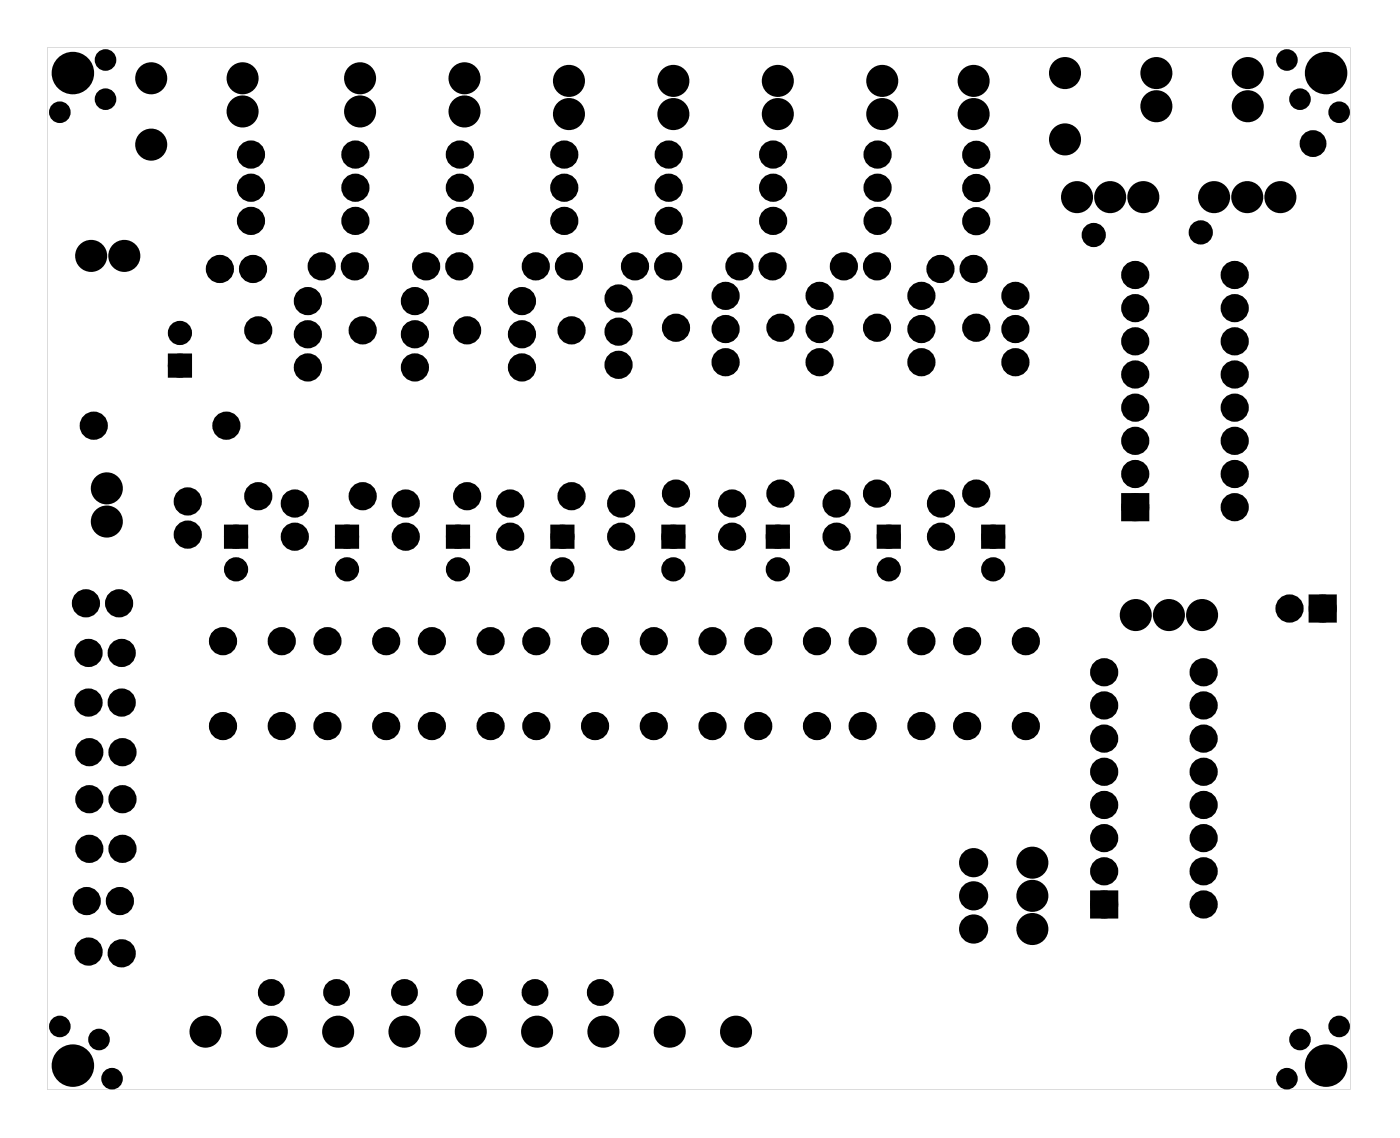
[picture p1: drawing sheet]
<svg xmlns="http://www.w3.org/2000/svg" width="107mm" height="87mm" viewBox="0 0 107 87" stroke-linecap="round" stroke-linejoin="round" font-family="sans-serif">
<g fill="#000">
<path d="M13.2 27.4h1.2v1.2h-1.2zM86.3 38.1h1.4v1.4h-1.4zM17.5 40.5h1.2v1.2h-1.2zM26 40.5h1.2v1.2h-1.2zM34.5 40.5h1.2v1.2h-1.2zM42.5 40.5h1.2v1.2h-1.2zM51 40.5h1.2v1.2h-1.2zM59 40.5h1.2v1.2h-1.2zM67.5 40.5h1.2v1.2h-1.2zM75.5 40.5h1.2v1.2h-1.2zM100.6 45.9h1.4v1.4h-1.4zM83.9 68.6h1.4v1.4h-1.4z"/>
<path d="M3.6 3.6v79.8h99.8v-79.8zM3.6 3.6h99.8v79.8h-99.8z"/>
</g>
<g fill="#000">
<circle cx="4.6" cy="8.6" r=".6"/>
<circle cx="5.6" cy="5.6" r="1.25"/>
<circle cx="7" cy="19.6" r=".8"/>
<circle cx="8.1" cy="4.6" r=".6"/>
<circle cx="8.1" cy="7.6" r=".6"/>
<circle cx="9.5" cy="19.6" r=".8"/>
<circle cx="11.6" cy="11.1" r=".8"/>
<circle cx="11.6" cy="6" r=".8"/>
<circle cx="18.6" cy="8.5" r=".8"/>
<circle cx="18.6" cy="6" r=".8"/>
<circle cx="19.2" cy="11.8" r=".7"/>
<circle cx="19.2" cy="14.4" r=".7"/>
<circle cx="19.2" cy="16.9" r=".7"/>
<circle cx="27.2" cy="11.8" r=".7"/>
<circle cx="27.2" cy="14.4" r=".7"/>
<circle cx="27.2" cy="16.9" r=".7"/>
<circle cx="27.6" cy="8.5" r=".8"/>
<circle cx="27.6" cy="6" r=".8"/>
<circle cx="35.2" cy="11.8" r=".7"/>
<circle cx="35.2" cy="14.4" r=".7"/>
<circle cx="35.2" cy="16.9" r=".7"/>
<circle cx="35.6" cy="8.5" r=".8"/>
<circle cx="35.6" cy="6" r=".8"/>
<circle cx="43.2" cy="11.8" r=".7"/>
<circle cx="43.2" cy="14.4" r=".7"/>
<circle cx="43.2" cy="16.9" r=".7"/>
<circle cx="43.6" cy="8.7" r=".8"/>
<circle cx="43.6" cy="6.2" r=".8"/>
<circle cx="51.2" cy="11.8" r=".7"/>
<circle cx="51.2" cy="14.4" r=".7"/>
<circle cx="51.2" cy="16.9" r=".7"/>
<circle cx="51.6" cy="8.7" r=".8"/>
<circle cx="51.6" cy="6.2" r=".8"/>
<circle cx="59.2" cy="11.8" r=".7"/>
<circle cx="59.2" cy="14.4" r=".7"/>
<circle cx="59.2" cy="16.9" r=".7"/>
<circle cx="59.6" cy="8.7" r=".8"/>
<circle cx="59.6" cy="6.2" r=".8"/>
<circle cx="67.2" cy="11.8" r=".7"/>
<circle cx="67.2" cy="14.4" r=".7"/>
<circle cx="67.2" cy="16.9" r=".7"/>
<circle cx="67.6" cy="8.7" r=".8"/>
<circle cx="67.6" cy="6.2" r=".8"/>
<circle cx="74.6" cy="8.7" r=".8"/>
<circle cx="74.6" cy="6.2" r=".8"/>
<circle cx="74.8" cy="16.9" r=".7"/>
<circle cx="74.8" cy="14.4" r=".7"/>
<circle cx="74.8" cy="11.9" r=".7"/>
<circle cx="81.6" cy="5.6" r=".8"/>
<circle cx="81.6" cy="10.7" r=".8"/>
<circle cx="82.5" cy="15.1" r=".8"/>
<circle cx="83.8" cy="18" r=".6"/>
<circle cx="85" cy="15.1" r=".8"/>
<circle cx="87.6" cy="15.1" r=".8"/>
<circle cx="88.6" cy="8.1" r=".8"/>
<circle cx="88.6" cy="5.6" r=".8"/>
<circle cx="92" cy="17.8" r=".6"/>
<circle cx="93" cy="15.1" r=".8"/>
<circle cx="95.5" cy="15.1" r=".8"/>
<circle cx="95.6" cy="8.1" r=".8"/>
<circle cx="95.6" cy="5.6" r=".8"/>
<circle cx="98.1" cy="15.1" r=".8"/>
<circle cx="98.6" cy="4.6" r=".6"/>
<circle cx="99.6" cy="7.6" r=".6"/>
<circle cx="100.6" cy="11" r=".65"/>
<circle cx="101.6" cy="5.6" r="1.25"/>
<circle cx="102.6" cy="8.6" r=".6"/>
<circle cx="7.2" cy="32.6" r=".7"/>
<circle cx="8.2" cy="37.4" r=".8"/>
<circle cx="8.2" cy="39.9" r=".8"/>
<circle cx="13.8" cy="25.5" r=".6"/>
<circle cx="13.8" cy="28" r=".6"/>
<circle cx="14.4" cy="38.4" r=".7"/>
<circle cx="16.8" cy="20.6" r=".7"/>
<circle cx="17.3" cy="32.6" r=".7"/>
<circle cx="19.4" cy="20.6" r=".7"/>
<circle cx="19.8" cy="38" r=".7"/>
<circle cx="19.8" cy="25.3" r=".7"/>
<circle cx="22.6" cy="38.6" r=".7"/>
<circle cx="23.6" cy="23.1" r=".7"/>
<circle cx="23.6" cy="25.6" r=".7"/>
<circle cx="23.6" cy="28.1" r=".7"/>
<circle cx="24.6" cy="20.4" r=".7"/>
<circle cx="27.2" cy="20.4" r=".7"/>
<circle cx="27.8" cy="38" r=".7"/>
<circle cx="27.8" cy="25.3" r=".7"/>
<circle cx="31.1" cy="38.6" r=".7"/>
<circle cx="31.8" cy="23.1" r=".7"/>
<circle cx="31.8" cy="25.6" r=".7"/>
<circle cx="31.8" cy="28.1" r=".7"/>
<circle cx="32.6" cy="20.4" r=".7"/>
<circle cx="35.2" cy="20.4" r=".7"/>
<circle cx="35.8" cy="38" r=".7"/>
<circle cx="35.8" cy="25.3" r=".7"/>
<circle cx="39.1" cy="38.6" r=".7"/>
<circle cx="40" cy="23.1" r=".7"/>
<circle cx="40" cy="25.6" r=".7"/>
<circle cx="40" cy="28.1" r=".7"/>
<circle cx="41" cy="20.4" r=".7"/>
<circle cx="43.6" cy="20.4" r=".7"/>
<circle cx="43.8" cy="38" r=".7"/>
<circle cx="43.8" cy="25.3" r=".7"/>
<circle cx="47.4" cy="25.4" r=".7"/>
<circle cx="47.4" cy="22.9" r=".7"/>
<circle cx="47.4" cy="27.9" r=".7"/>
<circle cx="47.6" cy="38.6" r=".7"/>
<circle cx="48.6" cy="20.4" r=".7"/>
<circle cx="51.2" cy="20.4" r=".7"/>
<circle cx="51.8" cy="25.1" r=".7"/>
<circle cx="51.8" cy="37.8" r=".7"/>
<circle cx="55.6" cy="27.7" r=".7"/>
<circle cx="55.6" cy="22.7" r=".7"/>
<circle cx="55.6" cy="25.2" r=".7"/>
<circle cx="56.1" cy="38.6" r=".7"/>
<circle cx="56.6" cy="20.4" r=".7"/>
<circle cx="59.2" cy="20.4" r=".7"/>
<circle cx="59.8" cy="25.1" r=".7"/>
<circle cx="59.8" cy="37.8" r=".7"/>
<circle cx="62.8" cy="27.7" r=".7"/>
<circle cx="62.8" cy="22.7" r=".7"/>
<circle cx="62.8" cy="25.2" r=".7"/>
<circle cx="64.1" cy="38.6" r=".7"/>
<circle cx="64.6" cy="20.4" r=".7"/>
<circle cx="67.2" cy="20.4" r=".7"/>
<circle cx="67.2" cy="25.1" r=".7"/>
<circle cx="67.2" cy="37.8" r=".7"/>
<circle cx="70.6" cy="27.7" r=".7"/>
<circle cx="70.6" cy="22.7" r=".7"/>
<circle cx="70.6" cy="25.2" r=".7"/>
<circle cx="72" cy="20.6" r=".7"/>
<circle cx="72.1" cy="38.6" r=".7"/>
<circle cx="74.6" cy="20.6" r=".7"/>
<circle cx="74.8" cy="25.1" r=".7"/>
<circle cx="74.8" cy="37.8" r=".7"/>
<circle cx="77.8" cy="27.7" r=".7"/>
<circle cx="77.8" cy="22.7" r=".7"/>
<circle cx="77.8" cy="25.2" r=".7"/>
<circle cx="87" cy="31.2" r=".7"/>
<circle cx="87" cy="28.7" r=".7"/>
<circle cx="87" cy="36.3" r=".7"/>
<circle cx="87" cy="21.1" r=".7"/>
<circle cx="87" cy="23.6" r=".7"/>
<circle cx="87" cy="33.8" r=".7"/>
<circle cx="87" cy="26.1" r=".7"/>
<circle cx="87" cy="38.8" r=".7"/>
<circle cx="94.6" cy="31.2" r=".7"/>
<circle cx="94.6" cy="28.7" r=".7"/>
<circle cx="94.6" cy="36.3" r=".7"/>
<circle cx="94.6" cy="21.1" r=".7"/>
<circle cx="94.6" cy="23.6" r=".7"/>
<circle cx="94.6" cy="33.8" r=".7"/>
<circle cx="94.6" cy="26.1" r=".7"/>
<circle cx="94.6" cy="38.8" r=".7"/>
<circle cx="6.6" cy="46.2" r=".7"/>
<circle cx="6.8" cy="53.8" r=".7"/>
<circle cx="6.8" cy="50" r=".7"/>
<circle cx="6.8" cy="57.6" r=".7"/>
<circle cx="9.1" cy="46.2" r=".7"/>
<circle cx="9.3" cy="53.8" r=".7"/>
<circle cx="9.3" cy="50" r=".7"/>
<circle cx="9.4" cy="57.6" r=".7"/>
<circle cx="14.4" cy="40.9" r=".7"/>
<circle cx="17.1" cy="49.1" r=".7"/>
<circle cx="17.1" cy="55.6" r=".7"/>
<circle cx="18.1" cy="43.6" r=".6"/>
<circle cx="18.1" cy="41.1" r=".6"/>
<circle cx="21.6" cy="55.6" r=".7"/>
<circle cx="21.6" cy="49.1" r=".7"/>
<circle cx="22.6" cy="41.1" r=".7"/>
<circle cx="25.1" cy="55.6" r=".7"/>
<circle cx="25.1" cy="49.1" r=".7"/>
<circle cx="26.6" cy="43.6" r=".6"/>
<circle cx="26.6" cy="41.1" r=".6"/>
<circle cx="29.6" cy="55.6" r=".7"/>
<circle cx="29.6" cy="49.1" r=".7"/>
<circle cx="31.1" cy="41.1" r=".7"/>
<circle cx="33.1" cy="55.6" r=".7"/>
<circle cx="33.1" cy="49.1" r=".7"/>
<circle cx="35.1" cy="43.6" r=".6"/>
<circle cx="35.1" cy="41.1" r=".6"/>
<circle cx="37.6" cy="49.1" r=".7"/>
<circle cx="37.6" cy="55.6" r=".7"/>
<circle cx="39.1" cy="41.1" r=".7"/>
<circle cx="41.1" cy="49.1" r=".7"/>
<circle cx="41.1" cy="55.6" r=".7"/>
<circle cx="43.1" cy="41.1" r=".6"/>
<circle cx="43.1" cy="43.6" r=".6"/>
<circle cx="45.6" cy="55.6" r=".7"/>
<circle cx="45.6" cy="49.1" r=".7"/>
<circle cx="47.6" cy="41.1" r=".7"/>
<circle cx="50.1" cy="49.1" r=".7"/>
<circle cx="50.1" cy="55.6" r=".7"/>
<circle cx="51.6" cy="43.6" r=".6"/>
<circle cx="51.6" cy="41.1" r=".6"/>
<circle cx="54.6" cy="55.6" r=".7"/>
<circle cx="54.6" cy="49.1" r=".7"/>
<circle cx="56.1" cy="41.1" r=".7"/>
<circle cx="58.1" cy="55.6" r=".7"/>
<circle cx="58.1" cy="49.1" r=".7"/>
<circle cx="59.6" cy="41.1" r=".6"/>
<circle cx="59.6" cy="43.6" r=".6"/>
<circle cx="62.6" cy="49.1" r=".7"/>
<circle cx="62.6" cy="55.6" r=".7"/>
<circle cx="64.1" cy="41.1" r=".7"/>
<circle cx="66.1" cy="49.1" r=".7"/>
<circle cx="66.1" cy="55.6" r=".7"/>
<circle cx="68.1" cy="43.6" r=".6"/>
<circle cx="68.1" cy="41.1" r=".6"/>
<circle cx="70.6" cy="49.1" r=".7"/>
<circle cx="70.6" cy="55.6" r=".7"/>
<circle cx="72.1" cy="41.1" r=".7"/>
<circle cx="74.1" cy="55.6" r=".7"/>
<circle cx="74.1" cy="49.1" r=".7"/>
<circle cx="76.1" cy="41.1" r=".6"/>
<circle cx="76.1" cy="43.6" r=".6"/>
<circle cx="78.6" cy="49.1" r=".7"/>
<circle cx="78.6" cy="55.6" r=".7"/>
<circle cx="84.6" cy="54" r=".7"/>
<circle cx="84.6" cy="56.6" r=".7"/>
<circle cx="84.6" cy="59.1" r=".7"/>
<circle cx="84.6" cy="51.5" r=".7"/>
<circle cx="87" cy="47.1" r=".8"/>
<circle cx="89.5" cy="47.1" r=".8"/>
<circle cx="92.1" cy="47.1" r=".8"/>
<circle cx="92.2" cy="54" r=".7"/>
<circle cx="92.2" cy="56.6" r=".7"/>
<circle cx="92.2" cy="59.1" r=".7"/>
<circle cx="92.2" cy="51.5" r=".7"/>
<circle cx="98.8" cy="46.6" r=".7"/>
<circle cx="101.3" cy="46.6" r=".7"/>
<circle cx="4.6" cy="78.6" r=".6"/>
<circle cx="6.6" cy="69" r=".7"/>
<circle cx="6.8" cy="72.9" r=".7"/>
<circle cx="6.8" cy="61.2" r=".7"/>
<circle cx="6.8" cy="65" r=".7"/>
<circle cx="7.6" cy="79.6" r=".6"/>
<circle cx="9.2" cy="69" r=".7"/>
<circle cx="9.3" cy="73" r=".7"/>
<circle cx="9.4" cy="61.2" r=".7"/>
<circle cx="9.4" cy="65" r=".7"/>
<circle cx="15.7" cy="79" r=".8"/>
<circle cx="20.8" cy="76" r=".65"/>
<circle cx="20.8" cy="79" r=".8"/>
<circle cx="25.8" cy="76" r=".65"/>
<circle cx="25.9" cy="79" r=".8"/>
<circle cx="31" cy="79" r=".8"/>
<circle cx="31" cy="76" r=".65"/>
<circle cx="36" cy="76" r=".65"/>
<circle cx="36.1" cy="79" r=".8"/>
<circle cx="41" cy="76" r=".65"/>
<circle cx="41.1" cy="79" r=".8"/>
<circle cx="46" cy="76" r=".65"/>
<circle cx="46.2" cy="79" r=".8"/>
<circle cx="51.3" cy="79" r=".8"/>
<circle cx="56.4" cy="79" r=".8"/>
<circle cx="74.6" cy="68.6" r=".74"/>
<circle cx="74.6" cy="71.1" r=".74"/>
<circle cx="74.6" cy="66.1" r=".74"/>
<circle cx="79.1" cy="71.1" r=".8"/>
<circle cx="79.1" cy="68.6" r=".8"/>
<circle cx="79.1" cy="66.1" r=".8"/>
<circle cx="84.6" cy="64.2" r=".7"/>
<circle cx="84.6" cy="61.6" r=".7"/>
<circle cx="84.6" cy="69.3" r=".7"/>
<circle cx="84.6" cy="66.7" r=".7"/>
<circle cx="92.2" cy="69.3" r=".7"/>
<circle cx="92.2" cy="61.6" r=".7"/>
<circle cx="92.2" cy="64.2" r=".7"/>
<circle cx="92.2" cy="66.7" r=".7"/>
<circle cx="99.6" cy="79.6" r=".6"/>
<circle cx="102.6" cy="78.6" r=".6"/>
<circle cx="5.6" cy="81.6" r="1.25"/>
<circle cx="8.6" cy="82.6" r=".6"/>
<circle cx="98.6" cy="82.6" r=".6"/>
<circle cx="101.6" cy="81.6" r="1.25"/>
</g>
<g fill="none" stroke="#000" stroke-width=".75" stroke-linecap="butt">
<circle cx="5.6" cy="5.6" r="1.25"/>
<circle cx="100.6" cy="11" r=".65"/>
<circle cx="101.6" cy="5.6" r="1.25"/>
<circle cx="20.8" cy="76" r=".65"/>
<circle cx="25.8" cy="76" r=".65"/>
<circle cx="31" cy="76" r=".65"/>
<circle cx="36" cy="76" r=".65"/>
<circle cx="41" cy="76" r=".65"/>
<circle cx="46" cy="76" r=".65"/>
<circle cx="5.6" cy="81.6" r="1.25"/>
<circle cx="101.6" cy="81.6" r="1.25"/>
</g>
<g fill="none" stroke="#000" stroke-width=".65" stroke-linecap="butt">
<path d="M13.2 27.4h1.2v1.2h-1.2zM17.5 40.5h1.2v1.2h-1.2zM26 40.5h1.2v1.2h-1.2zM34.5 40.5h1.2v1.2h-1.2zM42.5 40.5h1.2v1.2h-1.2zM51 40.5h1.2v1.2h-1.2zM59 40.5h1.2v1.2h-1.2zM67.5 40.5h1.2v1.2h-1.2zM75.5 40.5h1.2v1.2h-1.2z"/>
<circle cx="83.8" cy="18" r=".6"/>
<circle cx="92" cy="17.8" r=".6"/>
<circle cx="13.8" cy="25.5" r=".6"/>
<circle cx="13.8" cy="28" r=".6"/>
<circle cx="18.1" cy="41.1" r=".6"/>
<circle cx="18.1" cy="43.6" r=".6"/>
<circle cx="26.6" cy="41.1" r=".6"/>
<circle cx="26.6" cy="43.6" r=".6"/>
<circle cx="35.1" cy="41.1" r=".6"/>
<circle cx="35.1" cy="43.6" r=".6"/>
<circle cx="43.1" cy="41.1" r=".6"/>
<circle cx="43.1" cy="43.6" r=".6"/>
<circle cx="51.6" cy="41.1" r=".6"/>
<circle cx="51.6" cy="43.6" r=".6"/>
<circle cx="59.6" cy="41.1" r=".6"/>
<circle cx="59.6" cy="43.6" r=".6"/>
<circle cx="68.1" cy="41.1" r=".6"/>
<circle cx="68.1" cy="43.6" r=".6"/>
<circle cx="76.1" cy="41.1" r=".6"/>
<circle cx="76.1" cy="43.6" r=".6"/>
</g>
<g fill="none" stroke="#000" stroke-width=".76" stroke-linecap="butt">
<path d="M86.3 38.1h1.4v1.4h-1.4zM100.6 45.9h1.4v1.4h-1.4zM83.9 68.6h1.4v1.4h-1.4z"/>
<circle cx="19.2" cy="14.4" r=".7"/>
<circle cx="19.2" cy="16.9" r=".7"/>
<circle cx="19.2" cy="11.8" r=".7"/>
<circle cx="27.2" cy="14.4" r=".7"/>
<circle cx="27.2" cy="16.9" r=".7"/>
<circle cx="27.2" cy="11.8" r=".7"/>
<circle cx="35.2" cy="14.4" r=".7"/>
<circle cx="35.2" cy="16.9" r=".7"/>
<circle cx="35.2" cy="11.8" r=".7"/>
<circle cx="43.2" cy="16.9" r=".7"/>
<circle cx="43.2" cy="14.4" r=".7"/>
<circle cx="43.2" cy="11.8" r=".7"/>
<circle cx="51.2" cy="16.9" r=".7"/>
<circle cx="51.2" cy="14.4" r=".7"/>
<circle cx="51.2" cy="11.8" r=".7"/>
<circle cx="59.2" cy="16.9" r=".7"/>
<circle cx="59.2" cy="14.4" r=".7"/>
<circle cx="59.2" cy="11.8" r=".7"/>
<circle cx="67.2" cy="16.9" r=".7"/>
<circle cx="67.2" cy="14.4" r=".7"/>
<circle cx="67.2" cy="11.8" r=".7"/>
<circle cx="74.8" cy="16.9" r=".7"/>
<circle cx="74.8" cy="14.4" r=".7"/>
<circle cx="74.8" cy="11.9" r=".7"/>
<circle cx="7.2" cy="32.6" r=".7"/>
<circle cx="14.4" cy="38.4" r=".7"/>
<circle cx="16.8" cy="20.6" r=".7"/>
<circle cx="17.3" cy="32.6" r=".7"/>
<circle cx="19.4" cy="20.6" r=".7"/>
<circle cx="19.8" cy="38" r=".7"/>
<circle cx="19.8" cy="25.3" r=".7"/>
<circle cx="22.6" cy="38.6" r=".7"/>
<circle cx="23.6" cy="28.1" r=".7"/>
<circle cx="23.6" cy="25.6" r=".7"/>
<circle cx="23.6" cy="23.1" r=".7"/>
<circle cx="24.6" cy="20.4" r=".7"/>
<circle cx="27.2" cy="20.4" r=".7"/>
<circle cx="27.8" cy="38" r=".7"/>
<circle cx="27.8" cy="25.3" r=".7"/>
<circle cx="31.1" cy="38.6" r=".7"/>
<circle cx="31.8" cy="25.6" r=".7"/>
<circle cx="31.8" cy="28.1" r=".7"/>
<circle cx="31.8" cy="23.1" r=".7"/>
<circle cx="32.6" cy="20.4" r=".7"/>
<circle cx="35.2" cy="20.4" r=".7"/>
<circle cx="35.8" cy="38" r=".7"/>
<circle cx="35.8" cy="25.3" r=".7"/>
<circle cx="39.1" cy="38.6" r=".7"/>
<circle cx="40" cy="25.6" r=".7"/>
<circle cx="40" cy="28.1" r=".7"/>
<circle cx="40" cy="23.1" r=".7"/>
<circle cx="41" cy="20.4" r=".7"/>
<circle cx="43.6" cy="20.4" r=".7"/>
<circle cx="43.8" cy="38" r=".7"/>
<circle cx="43.8" cy="25.3" r=".7"/>
<circle cx="47.4" cy="25.4" r=".7"/>
<circle cx="47.4" cy="27.9" r=".7"/>
<circle cx="47.4" cy="22.9" r=".7"/>
<circle cx="47.6" cy="38.6" r=".7"/>
<circle cx="48.6" cy="20.4" r=".7"/>
<circle cx="51.2" cy="20.4" r=".7"/>
<circle cx="51.8" cy="37.8" r=".7"/>
<circle cx="51.8" cy="25.1" r=".7"/>
<circle cx="55.6" cy="25.2" r=".7"/>
<circle cx="55.6" cy="27.7" r=".7"/>
<circle cx="55.6" cy="22.7" r=".7"/>
<circle cx="56.1" cy="38.6" r=".7"/>
<circle cx="56.6" cy="20.4" r=".7"/>
<circle cx="59.2" cy="20.4" r=".7"/>
<circle cx="59.8" cy="37.8" r=".7"/>
<circle cx="59.8" cy="25.1" r=".7"/>
<circle cx="62.8" cy="25.2" r=".7"/>
<circle cx="62.8" cy="27.7" r=".7"/>
<circle cx="62.8" cy="22.7" r=".7"/>
<circle cx="64.1" cy="38.6" r=".7"/>
<circle cx="64.6" cy="20.4" r=".7"/>
<circle cx="67.2" cy="20.4" r=".7"/>
<circle cx="67.2" cy="37.8" r=".7"/>
<circle cx="67.2" cy="25.1" r=".7"/>
<circle cx="70.6" cy="25.2" r=".7"/>
<circle cx="70.6" cy="27.7" r=".7"/>
<circle cx="70.6" cy="22.7" r=".7"/>
<circle cx="72" cy="20.6" r=".7"/>
<circle cx="72.1" cy="38.6" r=".7"/>
<circle cx="74.6" cy="20.6" r=".7"/>
<circle cx="74.8" cy="37.8" r=".7"/>
<circle cx="74.8" cy="25.1" r=".7"/>
<circle cx="77.8" cy="25.2" r=".7"/>
<circle cx="77.8" cy="27.7" r=".7"/>
<circle cx="77.8" cy="22.7" r=".7"/>
<circle cx="87" cy="26.1" r=".7"/>
<circle cx="87" cy="33.8" r=".7"/>
<circle cx="87" cy="28.7" r=".7"/>
<circle cx="87" cy="36.3" r=".7"/>
<circle cx="87" cy="31.2" r=".7"/>
<circle cx="87" cy="23.6" r=".7"/>
<circle cx="87" cy="21.1" r=".7"/>
<circle cx="87" cy="38.8" r=".7"/>
<circle cx="94.6" cy="21.1" r=".7"/>
<circle cx="94.6" cy="31.2" r=".7"/>
<circle cx="94.6" cy="26.1" r=".7"/>
<circle cx="94.6" cy="36.3" r=".7"/>
<circle cx="94.6" cy="23.6" r=".7"/>
<circle cx="94.6" cy="33.8" r=".7"/>
<circle cx="94.6" cy="28.7" r=".7"/>
<circle cx="94.6" cy="38.8" r=".7"/>
<circle cx="6.6" cy="46.2" r=".7"/>
<circle cx="6.8" cy="53.8" r=".7"/>
<circle cx="6.8" cy="50" r=".7"/>
<circle cx="6.8" cy="57.6" r=".7"/>
<circle cx="9.1" cy="46.2" r=".7"/>
<circle cx="9.3" cy="53.8" r=".7"/>
<circle cx="9.3" cy="50" r=".7"/>
<circle cx="9.4" cy="57.6" r=".7"/>
<circle cx="14.4" cy="40.9" r=".7"/>
<circle cx="17.1" cy="49.1" r=".7"/>
<circle cx="17.1" cy="55.6" r=".7"/>
<circle cx="21.6" cy="49.1" r=".7"/>
<circle cx="21.6" cy="55.6" r=".7"/>
<circle cx="22.6" cy="41.1" r=".7"/>
<circle cx="25.1" cy="49.1" r=".7"/>
<circle cx="25.1" cy="55.6" r=".7"/>
<circle cx="29.6" cy="49.1" r=".7"/>
<circle cx="29.6" cy="55.6" r=".7"/>
<circle cx="31.1" cy="41.1" r=".7"/>
<circle cx="33.1" cy="49.1" r=".7"/>
<circle cx="33.1" cy="55.6" r=".7"/>
<circle cx="37.6" cy="49.1" r=".7"/>
<circle cx="37.6" cy="55.6" r=".7"/>
<circle cx="39.1" cy="41.1" r=".7"/>
<circle cx="41.1" cy="49.1" r=".7"/>
<circle cx="41.1" cy="55.6" r=".7"/>
<circle cx="45.6" cy="49.1" r=".7"/>
<circle cx="45.6" cy="55.6" r=".7"/>
<circle cx="47.6" cy="41.1" r=".7"/>
<circle cx="50.1" cy="49.1" r=".7"/>
<circle cx="50.1" cy="55.6" r=".7"/>
<circle cx="54.6" cy="49.1" r=".7"/>
<circle cx="54.6" cy="55.6" r=".7"/>
<circle cx="56.1" cy="41.1" r=".7"/>
<circle cx="58.1" cy="49.1" r=".7"/>
<circle cx="58.1" cy="55.6" r=".7"/>
<circle cx="62.6" cy="49.1" r=".7"/>
<circle cx="62.6" cy="55.6" r=".7"/>
<circle cx="64.1" cy="41.1" r=".7"/>
<circle cx="66.1" cy="49.1" r=".7"/>
<circle cx="66.1" cy="55.6" r=".7"/>
<circle cx="70.6" cy="49.1" r=".7"/>
<circle cx="70.6" cy="55.6" r=".7"/>
<circle cx="72.1" cy="41.1" r=".7"/>
<circle cx="74.1" cy="49.1" r=".7"/>
<circle cx="74.1" cy="55.6" r=".7"/>
<circle cx="78.6" cy="49.1" r=".7"/>
<circle cx="78.6" cy="55.6" r=".7"/>
<circle cx="84.6" cy="56.6" r=".7"/>
<circle cx="84.6" cy="54" r=".7"/>
<circle cx="84.6" cy="59.1" r=".7"/>
<circle cx="84.6" cy="51.5" r=".7"/>
<circle cx="92.2" cy="56.6" r=".7"/>
<circle cx="92.2" cy="59.1" r=".7"/>
<circle cx="92.2" cy="51.5" r=".7"/>
<circle cx="92.2" cy="54" r=".7"/>
<circle cx="98.8" cy="46.6" r=".7"/>
<circle cx="101.3" cy="46.6" r=".7"/>
<circle cx="6.6" cy="69" r=".7"/>
<circle cx="6.8" cy="72.9" r=".7"/>
<circle cx="6.8" cy="65" r=".7"/>
<circle cx="6.8" cy="61.2" r=".7"/>
<circle cx="9.2" cy="69" r=".7"/>
<circle cx="9.3" cy="73" r=".7"/>
<circle cx="9.4" cy="61.2" r=".7"/>
<circle cx="9.4" cy="65" r=".7"/>
<circle cx="74.6" cy="68.6" r=".74"/>
<circle cx="74.6" cy="71.1" r=".74"/>
<circle cx="74.6" cy="66.1" r=".74"/>
<circle cx="84.6" cy="61.6" r=".7"/>
<circle cx="84.6" cy="64.2" r=".7"/>
<circle cx="84.6" cy="66.7" r=".7"/>
<circle cx="84.6" cy="69.3" r=".7"/>
<circle cx="92.2" cy="61.6" r=".7"/>
<circle cx="92.2" cy="66.7" r=".7"/>
<circle cx="92.2" cy="64.2" r=".7"/>
<circle cx="92.2" cy="69.3" r=".7"/>
</g>
<g fill="none" stroke="#000" stroke-width=".45">
<circle cx="4.6" cy="8.6" r=".6"/>
<circle cx="8.1" cy="7.6" r=".6"/>
<circle cx="8.1" cy="4.6" r=".6"/>
<circle cx="98.6" cy="4.6" r=".6"/>
<circle cx="99.6" cy="7.6" r=".6"/>
<circle cx="102.6" cy="8.6" r=".6"/>
<circle cx="4.6" cy="78.6" r=".6"/>
<circle cx="7.6" cy="79.6" r=".6"/>
<circle cx="99.6" cy="79.6" r=".6"/>
<circle cx="102.6" cy="78.6" r=".6"/>
<circle cx="8.6" cy="82.6" r=".6"/>
<circle cx="98.6" cy="82.6" r=".6"/>
</g>
<g fill="none" stroke="#000" stroke-width=".85" stroke-linecap="butt">
<circle cx="7" cy="19.6" r=".8"/>
<circle cx="9.5" cy="19.6" r=".8"/>
<circle cx="11.6" cy="11.1" r=".8"/>
<circle cx="11.6" cy="6" r=".8"/>
<circle cx="18.6" cy="6" r=".8"/>
<circle cx="18.6" cy="8.5" r=".8"/>
<circle cx="27.6" cy="6" r=".8"/>
<circle cx="27.6" cy="8.5" r=".8"/>
<circle cx="35.6" cy="6" r=".8"/>
<circle cx="35.6" cy="8.5" r=".8"/>
<circle cx="43.6" cy="6.2" r=".8"/>
<circle cx="43.6" cy="8.7" r=".8"/>
<circle cx="51.6" cy="6.2" r=".8"/>
<circle cx="51.6" cy="8.7" r=".8"/>
<circle cx="59.6" cy="6.2" r=".8"/>
<circle cx="59.6" cy="8.7" r=".8"/>
<circle cx="67.6" cy="6.2" r=".8"/>
<circle cx="67.6" cy="8.7" r=".8"/>
<circle cx="74.6" cy="6.2" r=".8"/>
<circle cx="74.6" cy="8.7" r=".8"/>
<circle cx="81.6" cy="10.7" r=".8"/>
<circle cx="81.6" cy="5.6" r=".8"/>
<circle cx="82.5" cy="15.1" r=".8"/>
<circle cx="85" cy="15.1" r=".8"/>
<circle cx="87.6" cy="15.1" r=".8"/>
<circle cx="88.6" cy="5.6" r=".8"/>
<circle cx="88.6" cy="8.1" r=".8"/>
<circle cx="93" cy="15.1" r=".8"/>
<circle cx="95.5" cy="15.1" r=".8"/>
<circle cx="95.6" cy="5.6" r=".8"/>
<circle cx="95.6" cy="8.1" r=".8"/>
<circle cx="98.1" cy="15.1" r=".8"/>
<circle cx="8.2" cy="37.4" r=".8"/>
<circle cx="8.2" cy="39.9" r=".8"/>
<circle cx="87" cy="47.1" r=".8"/>
<circle cx="89.5" cy="47.1" r=".8"/>
<circle cx="92.1" cy="47.1" r=".8"/>
<circle cx="15.7" cy="79" r=".8"/>
<circle cx="20.8" cy="79" r=".8"/>
<circle cx="25.9" cy="79" r=".8"/>
<circle cx="31" cy="79" r=".8"/>
<circle cx="36.1" cy="79" r=".8"/>
<circle cx="41.1" cy="79" r=".8"/>
<circle cx="46.2" cy="79" r=".8"/>
<circle cx="51.3" cy="79" r=".8"/>
<circle cx="56.4" cy="79" r=".8"/>
<circle cx="79.1" cy="68.6" r=".8"/>
<circle cx="79.1" cy="71.1" r=".8"/>
<circle cx="79.1" cy="66.1" r=".8"/>
</g>
</svg>
